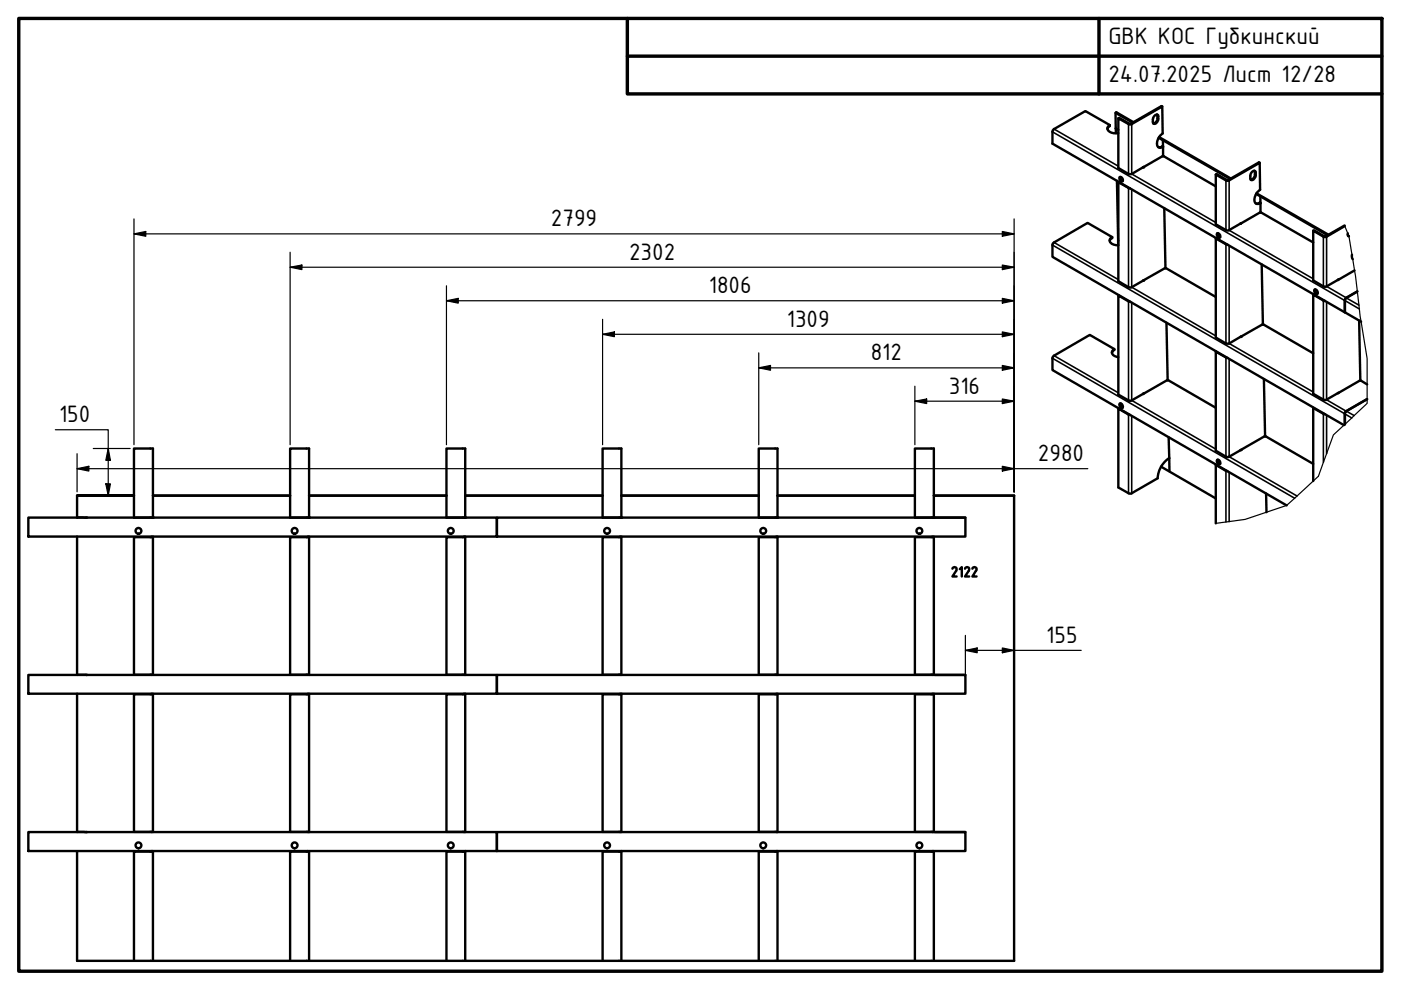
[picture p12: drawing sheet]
<svg xmlns="http://www.w3.org/2000/svg" width="297mm" height="210mm" viewBox="0 0 297 210" stroke-linecap="round" stroke-linejoin="round" font-family="sans-serif">
<defs><g id="words">
<g font-size="5.4">
<text x="235" y="9.4">GBK КОС Губкинский</text>
<text x="235" y="17.4">24.07.2025 Лист 12/28</text>
<text x="116.8" y="48">2799</text>
<text x="133.4" y="55.1">2302</text>
<text x="150.3" y="62.2">1806</text>
<text x="166.8" y="69.3">1309</text>
<text x="184.6" y="76.4">812</text>
<text x="201.2" y="83.5">316</text>
<text x="12.5" y="89.5">150</text>
<text x="220" y="97.8">2980</text>
<text x="221.8" y="136.3">155</text>
</g>
</g></defs>
<!-- layer: Visible (ISO) -->
<g fill="none" stroke="#000" stroke-width=".51">
<path d="M235.3 26.5a.88 .88 0 0 0-.4 1.1 .88 .88 0 0 0 .9 .6h1.3M235.3 26.5l-5.2-2.9-6.7 3.8-.3 .5v2.6l62 35.7M235.3 26.5v.2l-.5 .6M236.5 23.9l.1 3.3M236.6 27.2l.5 .3M236.6 27.2v1.1M236.8 38.3l.3 13.7-.8-.1a.89 .89 0 0 1-.9-.5 .89 .89 0 0 1 .2-1.1h.2M237.2 38.6h-.1M237.4 37.5a.55 .55 0 0 1 .6 .3 .55 .55 0 0 1-.1 .7l-.5-.4zM237.5 37.5l.2 .7 .3 .2M239.6 39.9l-2.5-1.3v21l2.2 1.3 .4 .1 2.8-1.6M240.3 25.9l-3.6-2.1-.2 .1 3.7 2.1"/>
<path d="M242.4 35.5l4.1-2.4h.2l11.1 6.4M244.7 24.7l.2-.2a.38 .38 0 0 1 .4-.2 .38 .38 0 0 1 .3 .4v.5a.83 .83 0 0 1-1.1 .9l-.1-.9zM245.3 24.3l.1 1.2-.4 .5-.5 .2M245.7 29.2l15.1 8.7M245.7 29.1l15.3 8.8M246.4 31l-.4 .2h-.4M246.4 22.6l-.1-.1-6.6 3.8-2.4-1.3-.2 .1M246.4 31l.2 .1M246.5 29.7l.1 1.4-.2-.1M246.6 31.1a.78 .78 0 0 1-1 .1 .78 .78 0 0 1-.3-.9l.4-1.2 .8-.8-.1-5.7-6.6 3.8h-.4l-2.3-1.3v10.5l2.2 1.3h.5l2.7-1.5M246.6 31.1v2M265.4 36.5a.41 .41 0 0 1 .5-.3 .41 .41 0 0 1 .3 .4v.5a.83 .83 0 0 1-1.1 1v-1.2z"/>
<path d="M266 36.2v1.2l-.4 .6-.4 .1M267.1 34.5l-.2-.1-6.6 3.8-2.4-1.3-.1 .1M235.8 50.3l-5.2-3-7.2 4.1-.3 .5v2.6l61.8 35.6M235.8 50.3v.2l-.4 .2-.1 .4M237.1 51h.1M242.4 59.5l4.6-2.6h.2l10.6 6.1M246.8 44.1l.3 12.8M257.9 50.5l-.1 .1M258 49.5a.53 .53 0 0 1 .6 .2 .53 .53 0 0 1-.1 .7l-.4-.3zM258.2 49.4v.5l.5 .4M260.3 51.9l-2.5-1.3v21l2.1 1.2 .6 .1 2.7-1.6M263 47.4l4.1-2.3h.3l11 6.3"/>
<path d="M266.3 41.1l15.2 8.8M266.4 41l15.2 8.8M267.1 43l-.4 .2-.5-.1M267.1 43l.2 .1M267.2 41.6l.1 1.5-.2-.1M267.3 43.1a.83 .83 0 0 1-1.1 0 .83 .83 0 0 1-.2-1l.4-1.1 .8-.8-.1-5.7-6.5 3.8h-.6l-2.2-1.3v10.6l2.3 1.3h.4l2.7-1.6M267.3 43.1v2M267.5 56.1l.3 12.7M285.1 47.8l-4 2.3h-.3l-2.2-1.3-.2 .1M285.1 47.9l-4 2.4-.5-.1-2.2-1.3v10.6l2.2 1.2 .5 .1 2.7-1.6M285.8 49.5v.4l.2 .2M285.8 50h.2"/>
<path d="M286.6 54v.6l.2 .4M287.2 57.3l-3.5 2.1M235.8 74.8l.5-.8-5.2-3-7.7 4.5-.3 .4v2.6l49.7 28.7M236.3 74a.81 .81 0 0 0-.5 .9 .81 .81 0 0 0 .8 .7l.5 .1M237.2 62.6h-.1M239.6 64l-2.5-1.4v21.1l2.3 1.2 .3 .1 2.8-1.6M247.3 68.4l.3 12.2M257.9 74.5l-.1 .1M260.3 75.9l-2.5-1.3v21l2.1 1.2 .5 .1 2.8-1.6M263 71.4l4.6-2.6h.3l10.5 6.1M278.5 62.4l-.1 .1M278.7 61.4a.53 .53 0 0 1 .6 .3 .53 .53 0 0 1-.1 .6l-.5-.3z"/>
<path d="M278.8 61.4v.4l.6 .4M280.9 63.8l-2.5-1.3v21l2.4 1.3h.3l2.7-1.5M285.2 66.2l-.1-2.6 .1-.3 2.6-1.5-2.5 1.5-.1 .3v2.6l3.4 2M288.2 68l.2 12.7M28.4 95.1h4v14.6h-4zM61.5 95.1h4v14.6h-4zM94.7 95.1h3.9v14.6h-3.9zM127.8 95.1h3.9v14.6h-3.9zM160.9 95.1h3.9v14.6h-3.9zM194 95.1h4v14.6h-4zM237.2 86.6h-.1M237.4 85.6a.53 .53 0 0 1 .6 .3 .53 .53 0 0 1-.1 .6l-.5-.3z"/>
<path d="M237.5 85.5v.5l.5 .4M237.7 85.6v.6M239.6 88l-2.5-1.4v16.7l2.3 1.4h.4l5.6-3.3a5.4 5.4 0 0 1 2.5-4.3M242.4 83.5l5-2.9h.3l10.1 5.9M246.2 98.9l11.6 6.8M247.8 92.7l.1 4.4M247.9 97.1v2.8M257.8 98.6l2.5 1.3M257.9 98.5l-.1 12.5M258 97.6a.52 .52 0 0 1 .6 .2 .52 .52 0 0 1-.1 .6l-.4-.3zM258.2 97.5v.4l.5 .5M263 95.4l5.1-2.9h.3l10 5.9"/>
<path d="M268 80.4l.2 12.1M278.4 86.5l2.5 1.3M278.5 86.5l-.1 15.5M285.4 87.2l-.3 .4v2.4M285.5 87.2l-.3 .4v2.4M289.9 81.5l-1.4-.8h-.2l-4.6 2.6M289.9 84.6l-4.4 2.6M289.9 84.6l-4.5 2.6M6 109.7h99.3v4.1h-99.3zM16.3 105.1h12.1zM16.3 113.8v29.3M16.3 105.1v4.6h2"/>
<path d="M32.1 113.8v.1M32.4 113.8v29.3M32.4 113.9h-4v29.2h4M32.4 105.1h29.1M65.3 113.8v.1M65.5 113.8v29.3M65.5 113.9h-4v29.2h4M65.5 105.1h29.2M98.4 113.8v.1M98.6 113.8v29.3M98.6 113.9h-3.9v29.2h3.9M98.6 105.1h29.2"/>
<path d="M105.4 109.7h99.3v4.1h-99.3zM131.5 113.8v.1M131.7 113.8v29.3M131.7 113.9h-3.9v29.2h3.9M131.7 105.1h29.2M164.6 113.8v.1M164.8 113.8v29.3M164.8 113.9h-3.9v29.2h3.9M164.8 105.1h29.2M197.7 113.8v.1M198 105.1h17zM198 113.8v29.3"/>
<path d="M198 113.9h-4v29.2h4M198.2 109.7h6.5M215 105.1v98.6h-198.7v-23.3M268.4 104.6l.1 4M201.9 120.6a.46 .46 0 0 1 .7-.3 .46 .46 0 0 1 .1 .7l-.8 1.2h.9M203.5 120.7l.4-.5v2M204.6 120.6a.46 .46 0 0 1 .7-.3 .46 .46 0 0 1 .1 .7l-.8 1.2h.9M206.2 120.6a.45 .45 0 0 1 .6-.3 .45 .45 0 0 1 .1 .7l-.7 1.2h.9M6 143.1h99.3v4h-99.3zM16.3 147.1v29.3h2M16.3 143.1h2M32.1 143.1h.1"/>
<path d="M32.1 147.1v.1M32.4 147.1v29.3M32.4 147.2h-4v29.2h4M32.4 143.1h.1M65.3 143.1h.1M65.3 147.1v.1M65.5 147.1v29.3M65.5 147.2h-4v29.2h4M65.5 143.1h.1M98.4 143.1h.1M98.4 147.1v.1M98.6 147.1v29.3"/>
<path d="M98.6 147.2h-3.9v29.2h3.9M98.6 143.1h.1M105.4 143.1h99.3v4h-99.3zM131.5 143.1h.1M131.5 147.1v.1M131.7 147.1v29.3M131.7 147.2h-3.9v29.2h3.9M131.7 143.1h.1M164.6 143.1h.1M164.6 147.1v.1M164.8 147.1v29.3M164.8 147.2h-3.9v29.2h3.9"/>
<path d="M164.8 143.1h.1M197.7 143.1h.1M197.7 147.1v.1M198 147.1v29.3M198 147.2h-4v29.2h4M198 143.1h.1M198.2 143.1h6.5M6 176.4h99.3v4h-99.3zM32.1 176.4h.1M32.4 176.4h.1M65.3 176.4h.1M65.5 176.4h.1"/>
<path d="M98.4 176.4h.1M98.6 176.4h.1M105.4 176.4h99.3v4h-99.3zM131.5 176.4h.1M131.7 176.4h.1M164.6 176.4h.1M164.8 176.4h.1M197.7 176.4h.1M198 176.4h.1M198.2 176.4h6.5M32.1 180.4v.2M32.4 180.4v23.3"/>
<path d="M32.4 180.6h-4v23.1M65.3 180.4v.2M65.5 180.4v23.3M65.5 180.6h-4v23.1M98.4 180.4v.2M98.6 180.4v23.3M98.6 180.6h-3.9v23.1M131.5 180.4v.2M131.7 180.4v23.3M131.7 180.6h-3.9v23.1M164.6 180.4v.2M164.8 180.4v23.3"/>
<path d="M164.8 180.6h-3.9v23.1M197.7 180.4v.2M198 180.4v23.3M198 180.6h-4v23.1"/>
<circle cx="29.4" cy="112.6" r=".61"/>
<circle cx="62.5" cy="112.6" r=".61"/>
<circle cx="95.6" cy="112.6" r=".61"/>
<circle cx="128.7" cy="112.6" r=".61"/>
<circle cx="161.8" cy="112.6" r=".61"/>
<circle cx="194.9" cy="112.6" r=".61"/>
<circle cx="29.4" cy="179.2" r=".61"/>
<circle cx="62.5" cy="179.2" r=".61"/>
<circle cx="95.6" cy="179.2" r=".61"/>
<circle cx="128.7" cy="179.2" r=".61"/>
<circle cx="161.8" cy="179.2" r=".61"/>
<circle cx="194.9" cy="179.2" r=".61"/>
</g>
<g fill="#000">
<circle cx="242.4" cy="35.5" r=".25"/>
<circle cx="242.4" cy="59.5" r=".25"/>
<circle cx="263" cy="71.4" r=".25"/>
<circle cx="263" cy="95.4" r=".25"/>
<circle cx="18.3" cy="109.7" r=".25"/>
<circle cx="32.1" cy="109.7" r=".25"/>
<circle cx="32.4" cy="109.7" r=".25"/>
<circle cx="65.3" cy="109.7" r=".25"/>
<circle cx="65.5" cy="109.7" r=".25"/>
<circle cx="98.4" cy="109.7" r=".25"/>
<circle cx="98.6" cy="109.7" r=".25"/>
<circle cx="131.5" cy="109.7" r=".25"/>
<circle cx="131.7" cy="109.7" r=".25"/>
<circle cx="164.6" cy="109.7" r=".25"/>
<circle cx="164.8" cy="109.7" r=".25"/>
<circle cx="197.7" cy="109.7" r=".25"/>
<circle cx="198" cy="109.7" r=".25"/>
<circle cx="18.3" cy="143.1" r=".25"/>
<circle cx="18.3" cy="176.4" r=".25"/>
</g>
<!-- layer: Break Line (ISO) -->
<path d="M285.1 47.8l.7 1.7M286 50v.1a172.9 172.9 0 0 1 2.4 17l1.5 8.9v9.5l-7.2 6.7-3.2 8.8-6.7 6.2-8.8 2.9-6.2 .9" fill="none" stroke="#000" stroke-width=".25"/>
<!-- layer: Visible Narrow (ISO) -->
<g fill="none" stroke="#000" stroke-width=".34">
<path d="M223.1 28l62.1 35.7M223.5 27.4l13.6 7.8M239.4 39.8l-.1 21.1M239.4 26.2l-.1 .1v10.6M239.8 26.2l.1 .1v10.6l17.9 10.3M245.4 25.1l.2 .1M245.4 24.6l.2 .1M260.1 38.2h-.2v10.6M260.4 38.2h.2v10.6M266.1 37l.1 .1M266.1 36.5l.1 .1M223.1 52l62.1 35.7"/>
<path d="M223.5 51.4l13.6 7.9M239.9 40.1v20.8l17.9 10.3M260 51.7l-.1 21.1M260.6 52.1v20.7l17.8 10.3M260.6 48.8l17.8 10.3M280.8 50.1l-.2 .1v10.5M281.1 50.1l.2 .1v10.5l6.8 4M223.1 76l51.4 29.6M223.5 75.4l13.6 7.9M239.4 63.9l-.1 21M239.9 64.1v20.8l17.9 10.3M260 75.7l-.1 21.1"/>
<path d="M260.6 76.1v20.7l14.4 8.4M280.7 63.7l-.1 21M281.3 64v20.7M285.2 63.7l3 1.8M239.4 87.9l-.1 16.7M239.9 88.2v16.4M260 99.8l-.1 10.9M280.7 87.7l-.1 10.3M281.3 84.8l4.1 2.4M281.3 88v8.2M285.2 87.8l1.4 .8M285.4 87.2h.1"/>
<path d="M285.5 87.2l1.6 .9M260.6 100.1v10.5"/>
</g>
<!-- layer: Border (ISO) -->
<path d="M4 3.9h289v202h-289zM133 3.9v16h160M133 11.9h160M233 3.9v16" fill="none" stroke="#000" stroke-width=".72"/>
<!-- layer: Dimension (ISO) -->
<g fill="none" stroke="#000" stroke-width=".25">
<path d="M28.4 49.6l2.5-.5v1zM28.4 49.6h186.6M28.4 46.4v47.9M61.5 56.7l2.5-.5v1zM61.5 56.7h153.5M61.5 53.5v40.8M212.5 56.2l2.5 .5-2.5 .5zM212.5 49.1l2.5 .5-2.5 .5zM215 46.4v57.9M94.7 63.8l2.5-.5v1zM94.7 63.8h120.3M94.7 60.6v33.7"/>
<path d="M127.8 70.9l2.5-.5v1zM127.8 70.9h87.2M127.8 67.7v26.6M160.9 78l2.5-.5v1zM160.9 78h54.1M160.9 74.8v19.5M212.5 77.5l2.5 .5-2.5 .5zM212.5 70.4l2.5 .5-2.5 .5zM212.5 63.3l2.5 .5-2.5 .5zM11.7 91.1h11.2v14M16.3 99.4l2.5-.5v1zM16.3 99.4h214.3"/>
<path d="M16.3 96.2v8.1M19.8 95.1h7.8M22.9 95.1l.5 2.5h-1zM194 85.1l2.5-.5v1zM194 85.1h21M194 81.9v12.4M212.5 84.6l2.5 .5-2.5 .5zM212.5 98.9l2.5 .5-2.5 .5zM22.4 102.6h1l-.5 2.5zM204.7 137.9l2.5-.5v1zM204.7 137.9h24.5M204.7 134.7v8.1"/>
<path d="M212.5 137.4l2.5 .5-2.5 .5z"/>
</g>
<g fill="#000">
<path d="M28.4 49.6l2.5-.5v1zM61.5 56.7l2.5-.5v1zM212.5 56.2l2.5 .5-2.5 .5zM212.5 49.1l2.5 .5-2.5 .5zM94.7 63.8l2.5-.5v1zM127.8 70.9l2.5-.5v1zM160.9 78l2.5-.5v1zM212.5 77.5l2.5 .5-2.5 .5zM212.5 70.4l2.5 .5-2.5 .5zM212.5 63.3l2.5 .5-2.5 .5zM16.3 99.4l2.5-.5v1zM22.9 95.1l.5 2.5h-1z"/>
<path d="M194 85.1l2.5-.5v1zM212.5 84.6l2.5 .5-2.5 .5zM212.5 98.9l2.5 .5-2.5 .5zM22.4 102.6h1l-.5 2.5zM204.7 137.9l2.5-.5v1zM212.5 137.4l2.5 .5-2.5 .5z"/>
</g>
<use href="#words"/>
</svg>
